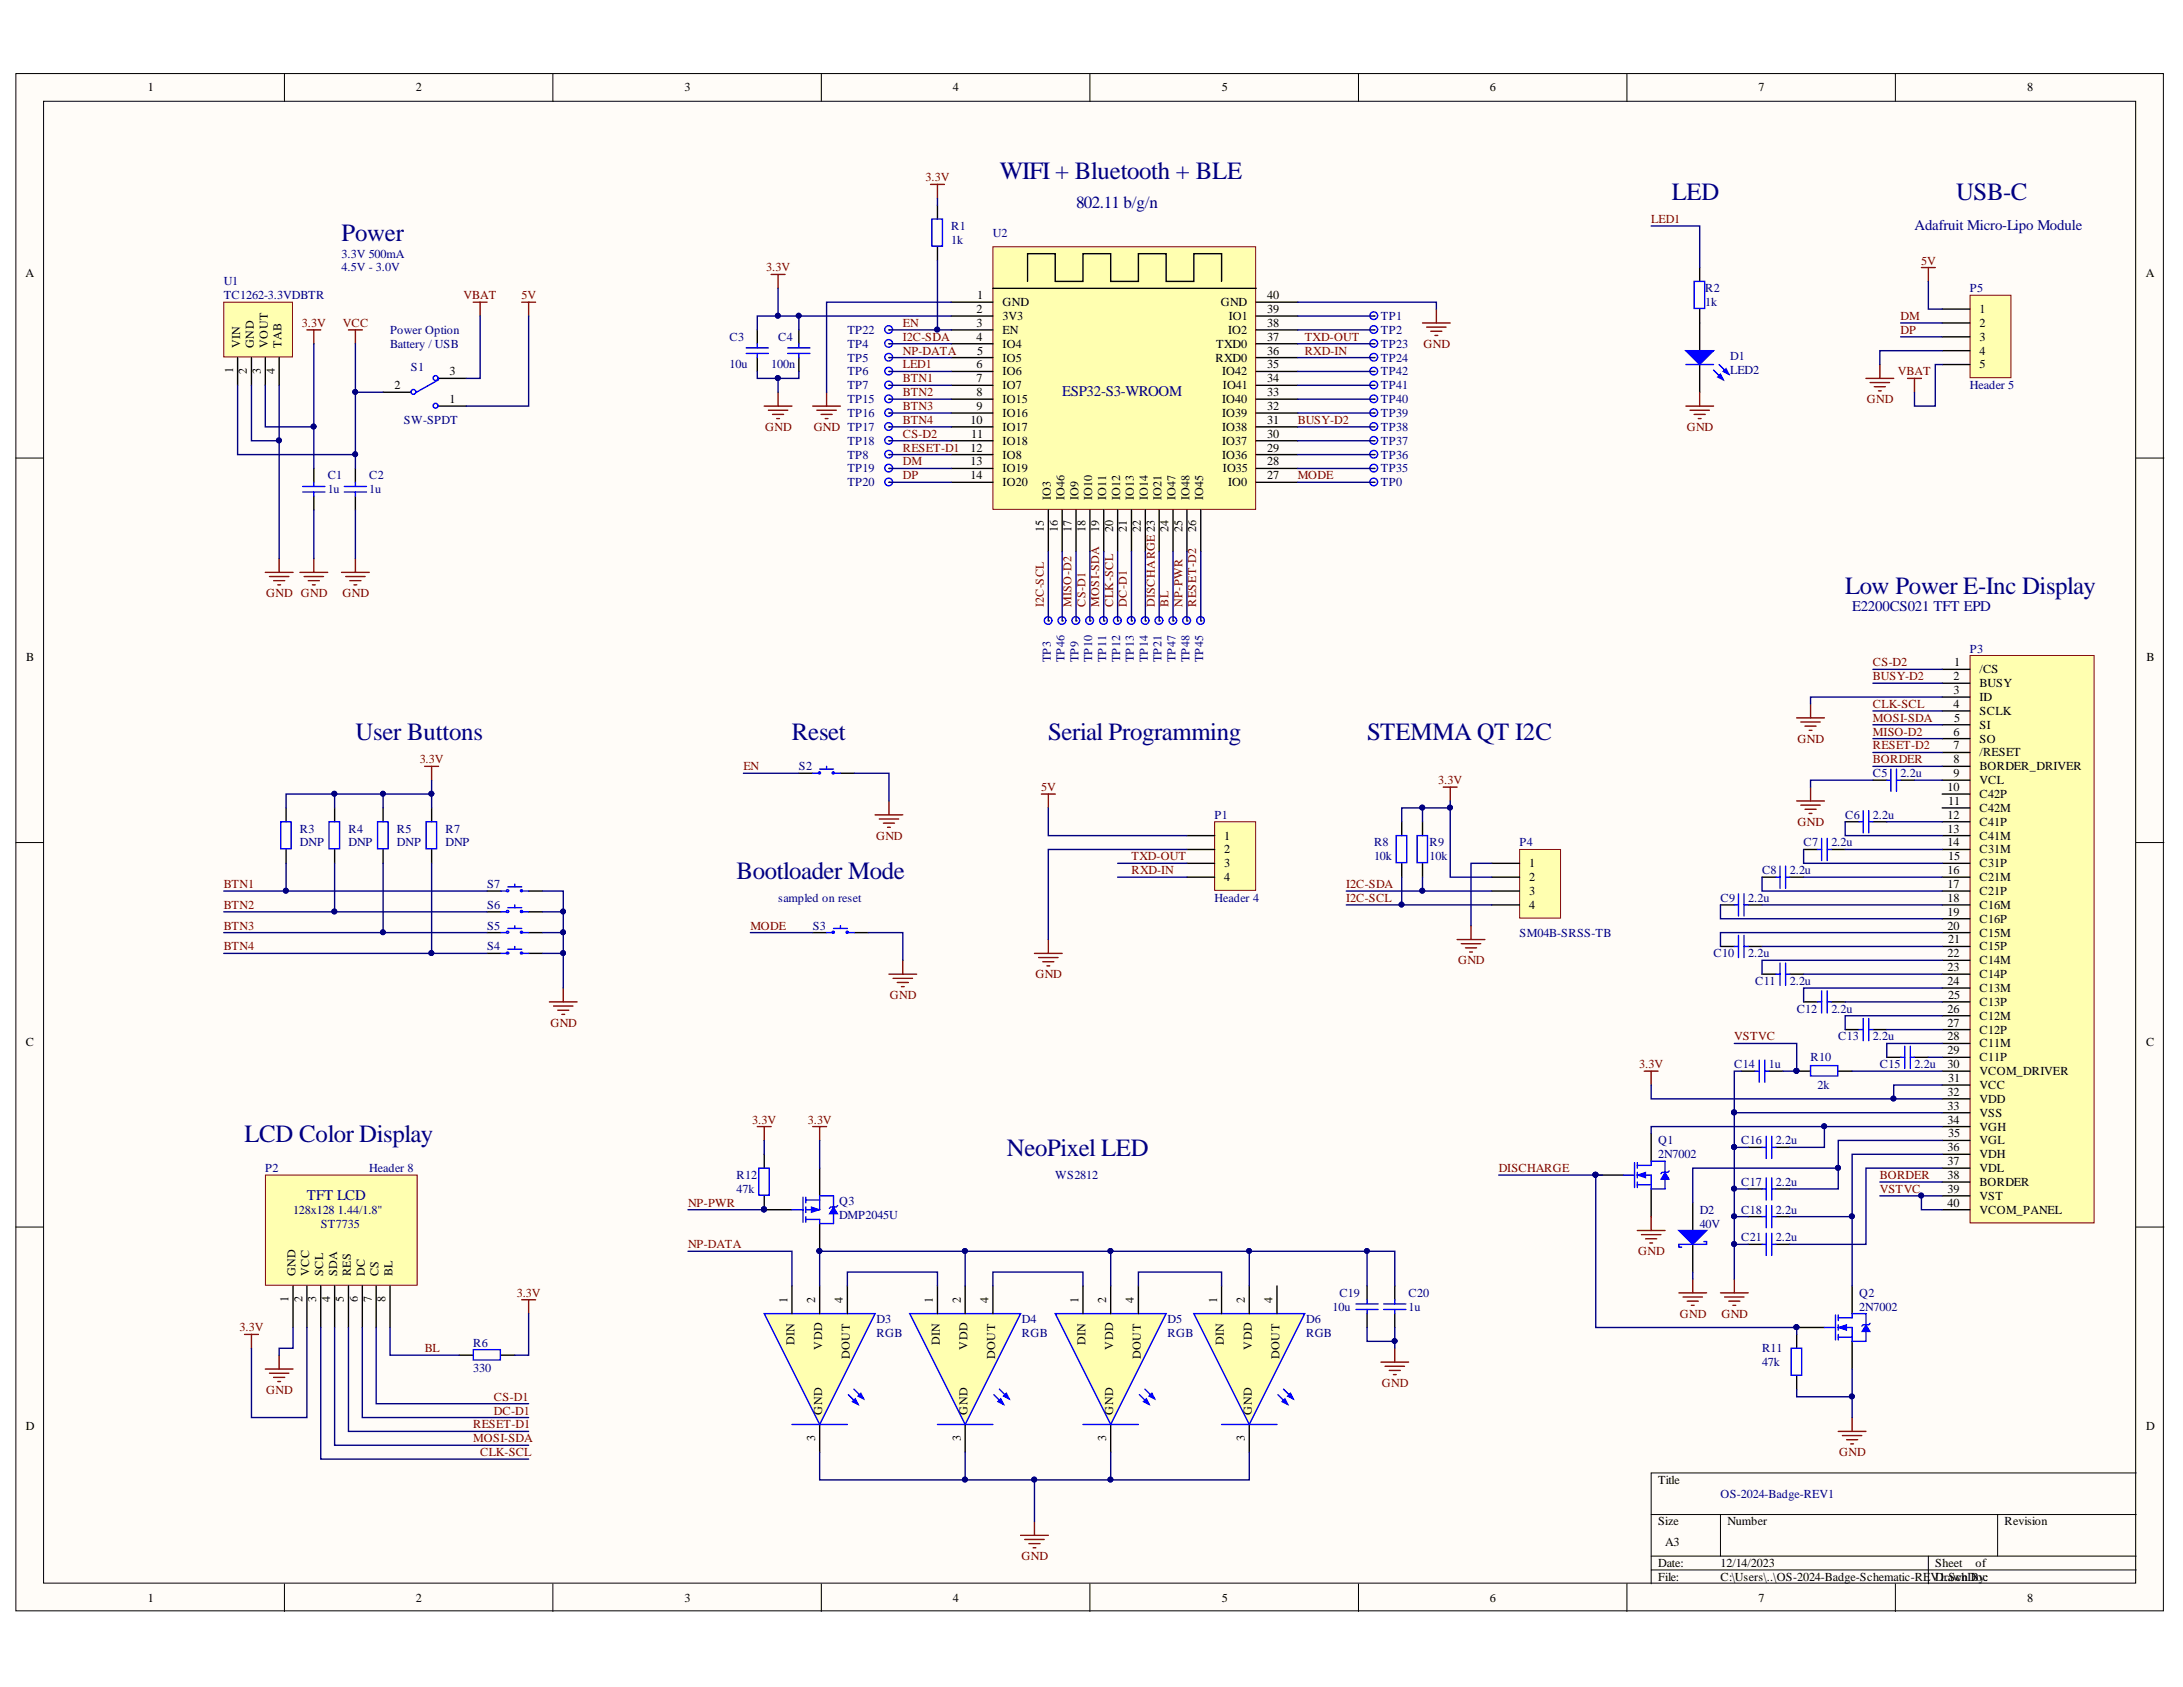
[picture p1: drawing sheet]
<svg xmlns="http://www.w3.org/2000/svg" width="279mm" height="216mm" viewBox="0 0 279 216" stroke-linecap="round" stroke-linejoin="round" font-family="sans-serif">
<defs><g id="words">
<g font-size="3.2" fill="#000080">
<text x="128" y="22.9">WIFI + Bluetooth + BLE</text>
<text x="214" y="25.5">LED</text>
<text x="250.4" y="25.5">USB-C</text>
<text x="43.7" y="30.9">Power</text>
<text x="236.2" y="76.1">Low Power E-Inc Display</text>
<text x="45.5" y="94.7">User Buttons</text>
<text x="101.4" y="94.7">Reset</text>
<text x="134.2" y="94.7">Serial Programming</text>
<text x="175" y="94.7">STEMMA QT I2C</text>
<text x="94.3" y="112.4">Bootloader Mode</text>
<text x="31.3" y="146.1">LCD Color Display</text>
<text x="128.9" y="147.9">NeoPixel LED</text>
</g>
<text font-size="2.2" fill="#000080" x="137.7" y="26.6">802.11 b/g/n</text>
<g font-size="1.9" fill="#000080">
<text x="245" y="29.4">Adafruit Micro-Lipo Module</text>
<text x="135.9" y="50.7">ESP32-S3-WROOM</text>
<text x="237.1" y="78.2">E2200CS021 TFT EPD</text>
<text x="39.3" y="153.5">TFT LCD</text>
</g>
<g font-size="1.6">
<text x="18.9" y="11.7">1</text>
<text x="53.2" y="11.7">2</text>
<text x="87.6" y="11.7">3</text>
<text x="122" y="11.7">4</text>
<text x="156.4" y="11.7">5</text>
<text x="190.7" y="11.7">6</text>
<text x="225.1" y="11.7">7</text>
<text x="259.4" y="11.7">8</text>
<text x="3.3" y="35.4">A</text>
<text x="274.6" y="35.4">A</text>
<text x="125" y="40.1">2</text>
<text x="125" y="41.8">3</text>
<text x="125.1" y="38.3">1</text>
<text x="128.3" y="39.2">GND</text>
<text x="128.3" y="41">3V3</text>
<text x="156.2" y="39.2">GND</text>
<text x="157.3" y="41">IO1</text>
<text x="162.2" y="41.8">38</text>
<text x="162.2" y="40.1">39</text>
<text x="162.2" y="38.3">40</text>
<text x="253.4" y="40.1">1</text>
<text x="253.4" y="41.8">2</text>
<text x="125" y="43.6">4</text>
<text x="125" y="47.2">6</text>
<text x="125.1" y="45.4">5</text>
<text x="128.3" y="42.7">EN</text>
<text x="128.3" y="44.5">IO4</text>
<text x="128.3" y="46.3">IO5</text>
<text x="155.6" y="46.3">RXD0</text>
<text x="155.7" y="44.5">TXD0</text>
<text x="157.2" y="42.7">IO2</text>
<text x="162.2" y="47.2">35</text>
<text x="162.2" y="45.4">36</text>
<text x="162.2" y="43.6">37</text>
<text x="253.4" y="43.6">3</text>
<text x="253.4" y="45.4">4</text>
<text x="253.4" y="47.2">5</text>
<text x="50.5" y="49.8">2</text>
<text x="57.5" y="48">3</text>
<text x="57.5" y="51.6">1</text>
<text x="125" y="48.9">7</text>
<text x="125" y="50.7">8</text>
<text x="125" y="52.5">9</text>
<text x="128.3" y="48">IO6</text>
<text x="128.3" y="49.8">IO7</text>
<text x="128.3" y="51.6">IO15</text>
<text x="128.3" y="53.4">IO16</text>
<text x="156.4" y="51.6">IO40</text>
<text x="156.4" y="48">IO42</text>
<text x="156.4" y="53.4">IO39</text>
<text x="156.5" y="49.8">IO41</text>
<text x="162.2" y="50.7">33</text>
<text x="162.2" y="48.9">34</text>
<text x="162.2" y="52.5">32</text>
<text x="124.2" y="54.2">10</text>
<text x="124.2" y="57.8">12</text>
<text x="124.2" y="59.6">13</text>
<text x="124.3" y="56">11</text>
<text x="128.3" y="55.1">IO17</text>
<text x="128.3" y="56.9">IO18</text>
<text x="128.3" y="58.7">IO8</text>
<text x="156.4" y="58.7">IO36</text>
<text x="156.4" y="56.9">IO37</text>
<text x="156.4" y="55.1">IO38</text>
<text x="162.2" y="59.6">28</text>
<text x="162.2" y="57.8">29</text>
<text x="162.2" y="56">30</text>
<text x="162.2" y="54.2">31</text>
<text x="124.2" y="61.3">14</text>
<text x="128.3" y="60.5">IO19</text>
<text x="128.3" y="62.2">IO20</text>
<text x="156.5" y="60.5">IO35</text>
<text x="157.2" y="62.2">IO0</text>
<text x="162.2" y="61.3">27</text>
<text x="3.3" y="84.6">B</text>
<text x="250" y="87.1">2</text>
<text x="250" y="88.8">3</text>
<text x="250.1" y="85.3">1</text>
<text x="253.4" y="86.2">/CS</text>
<text x="253.4" y="87.9">BUSY</text>
<text x="253.4" y="89.7">ID</text>
<text x="274.7" y="84.6">B</text>
<text x="250" y="90.6">4</text>
<text x="250" y="94.1">6</text>
<text x="250" y="95.9">7</text>
<text x="250.1" y="92.4">5</text>
<text x="253.4" y="91.5">SCLK</text>
<text x="253.4" y="93.3">SI</text>
<text x="253.4" y="95">SO</text>
<text x="249.3" y="101.2">10</text>
<text x="250" y="97.7">8</text>
<text x="250" y="99.5">9</text>
<text x="253.4" y="96.8">/RESET</text>
<text x="253.4" y="98.6">BORDER_DRIVER</text>
<text x="253.4" y="100.4">VCL</text>
<text x="156.7" y="107.4">1</text>
<text x="249.3" y="104.8">12</text>
<text x="249.3" y="106.6">13</text>
<text x="249.4" y="103">11</text>
<text x="253.4" y="102.1">C42P</text>
<text x="253.4" y="103.9">C42M</text>
<text x="253.4" y="105.7">C41P</text>
<text x="253.4" y="107.4">C41M</text>
<text x="156.7" y="109.2">2</text>
<text x="156.7" y="111">3</text>
<text x="156.7" y="112.8">4</text>
<text x="195.7" y="111">1</text>
<text x="195.7" y="112.8">2</text>
<text x="249.3" y="108.3">14</text>
<text x="249.3" y="111.9">16</text>
<text x="249.3" y="113.7">17</text>
<text x="249.4" y="110.1">15</text>
<text x="253.4" y="109.2">C31M</text>
<text x="253.4" y="111">C31P</text>
<text x="253.4" y="112.8">C21M</text>
<text x="195.7" y="114.5">3</text>
<text x="195.7" y="116.3">4</text>
<text x="249.3" y="115.4">18</text>
<text x="249.3" y="117.2">19</text>
<text x="249.3" y="119">20</text>
<text x="253.4" y="114.5">C21P</text>
<text x="253.4" y="116.3">C16M</text>
<text x="253.4" y="118.1">C16P</text>
<text x="253.4" y="119.9">C15M</text>
<text x="249.3" y="122.5">22</text>
<text x="249.3" y="124.3">23</text>
<text x="249.4" y="120.7">21</text>
<text x="253.4" y="121.6">C15P</text>
<text x="253.4" y="123.4">C14M</text>
<text x="253.4" y="125.2">C14P</text>
<text x="249.3" y="126.1">24</text>
<text x="249.3" y="129.6">26</text>
<text x="249.3" y="131.4">27</text>
<text x="249.4" y="127.8">25</text>
<text x="253.4" y="127">C13M</text>
<text x="253.4" y="128.7">C13P</text>
<text x="253.4" y="130.5">C12M</text>
<text x="3.3" y="133.8">C</text>
<text x="249.3" y="133.2">28</text>
<text x="249.3" y="134.9">29</text>
<text x="249.3" y="136.7">30</text>
<text x="253.4" y="132.3">C12P</text>
<text x="253.4" y="134">C11M</text>
<text x="253.4" y="135.8">C11P</text>
<text x="253.4" y="137.6">VCOM_DRIVER</text>
<text x="274.7" y="133.8">C</text>
<text x="249.3" y="140.2">32</text>
<text x="249.3" y="142">33</text>
<text x="249.3" y="143.8">34</text>
<text x="249.4" y="138.5">31</text>
<text x="253.4" y="139.4">VCC</text>
<text x="253.4" y="141.1">VDD</text>
<text x="253.4" y="142.9">VSS</text>
<text x="249.3" y="147.3">36</text>
<text x="249.3" y="149.1">37</text>
<text x="249.4" y="145.6">35</text>
<text x="253.4" y="144.7">VGH</text>
<text x="253.4" y="146.5">VGL</text>
<text x="253.4" y="148.2">VDH</text>
<text x="249.3" y="150.9">38</text>
<text x="249.3" y="152.7">39</text>
<text x="249.3" y="154.4">40</text>
<text x="253.4" y="150">VDL</text>
<text x="253.4" y="151.8">BORDER</text>
<text x="253.4" y="153.5">VST</text>
<text x="253.4" y="155.3">VCOM_PANEL</text>
<text x="3.3" y="183">D</text>
<text x="274.7" y="183">D</text>
<text x="212.2" y="189.9">Title</text>
<text x="212.2" y="195.2">Size</text>
<text x="213.1" y="197.9">A3</text>
<text x="221.1" y="195.2">Number</text>
<text x="256.6" y="195.2">Revision</text>
<text x="212.2" y="200.5">Date:</text>
<text x="212.2" y="202.3">File:</text>
<text x="220.2" y="200.5">12/14/2023</text>
<text x="220.2" y="202.3">C:\Users\..\OS-2024-Badge-Schematic-RE</text>
<text x="247.1" y="202.3">VD1rawhDoc</text>
<text x="247.7" y="200.5">Sheet</text>
<text x="248.9" y="202.3">.Scn By:</text>
<text x="252.9" y="200.5">of</text>
<text x="18.9" y="205">1</text>
<text x="53.2" y="205">2</text>
<text x="87.6" y="205">3</text>
<text x="122" y="205">4</text>
<text x="156.4" y="205">5</text>
<text x="190.7" y="205">6</text>
<text x="225.1" y="205">7</text>
<text x="259.4" y="205">8</text>
</g>
<g font-size="1.6" fill="#800000">
<text x="118.5" y="23.2">3.3V</text>
<text x="211.3" y="28.5">LED1</text>
<text x="98.1" y="34.7">3.3V</text>
<text x="245.9" y="33.9">5V</text>
<text x="38.6" y="41.8">3.3V</text>
<text x="43.9" y="41.8">VCC</text>
<text x="59.3" y="38.3">VBAT</text>
<text x="66.7" y="38.3">5V</text>
<text x="115.5" y="41.8">EN</text>
<text x="243.3" y="41">DM</text>
<text x="115.5" y="47.2">LED1</text>
<text x="115.5" y="45.4">NP-DATA</text>
<text x="115.5" y="43.6">I2C-SDA</text>
<text x="167" y="43.6">TXD-OUT</text>
<text x="167" y="45.4">RXD-IN</text>
<text x="182.2" y="44.5">GND</text>
<text x="243.3" y="42.7">DP</text>
<text x="115.5" y="48.9">BTN1</text>
<text x="115.5" y="50.7">BTN2</text>
<text x="115.5" y="52.5">BTN3</text>
<text x="238.9" y="51.6">GND</text>
<text x="242.9" y="48">VBAT</text>
<text x="97.9" y="55.1">GND</text>
<text x="104.1" y="55.1">GND TP17</text>
<text x="115.5" y="59.6">DM</text>
<text x="115.5" y="54.2">BTN4</text>
<text x="115.5" y="56">CS-D2</text>
<text x="115.5" y="57.8">RESET-D1</text>
<text x="166.1" y="54.2">BUSY-D2</text>
<text x="215.9" y="55.1">GND</text>
<text x="115.5" y="61.3">DP</text>
<text x="166.1" y="61.3">MODE</text>
<text x="34.1" y="76.4">GND GND</text>
<text x="43.8" y="76.4">GND</text>
<text x="239.7" y="85.3">CS-D2</text>
<text x="239.7" y="87.1">BUSY-D2</text>
<text x="230.1" y="95">GND</text>
<text x="239.7" y="90.6">CLK-SCL</text>
<text x="239.7" y="92.4">MOSI-SDA</text>
<text x="239.7" y="94.1">MISO-D2</text>
<text x="239.7" y="95.9">RESET-D2</text>
<text x="53.7" y="97.7">3.3V</text>
<text x="95.2" y="98.6">EN</text>
<text x="133.3" y="101.2">5V</text>
<text x="184.1" y="100.4">3.3V</text>
<text x="239.7" y="97.7">BORDER</text>
<text x="112.1" y="107.4">GND</text>
<text x="230.1" y="105.7">GND</text>
<text x="28.6" y="113.7">BTN1</text>
<text x="144.8" y="111.9">RXD-IN</text>
<text x="144.8" y="110.1">TXD-OUT</text>
<text x="172.3" y="113.7">I2C-SDA</text>
<text x="28.6" y="116.3">BTN2</text>
<text x="28.6" y="119">BTN3</text>
<text x="96" y="119">MODE</text>
<text x="172.3" y="115.4">I2C-SCL</text>
<text x="28.6" y="121.6">BTN4</text>
<text x="132.5" y="125.2">GND</text>
<text x="186.6" y="123.4">GND</text>
<text x="70.4" y="131.4">GND</text>
<text x="113.9" y="127.8">GND</text>
<text x="209.8" y="136.7">3.3V</text>
<text x="222" y="133.2">VSTVC</text>
<text x="96.3" y="143.8">3.3V</text>
<text x="103.4" y="143.8">3.3V</text>
<text x="88.1" y="154.4">NP-PWR</text>
<text x="191.8" y="150">DISCHARGE</text>
<text x="240.6" y="150.9">BORDER</text>
<text x="240.6" y="152.7">VSTVC</text>
<text x="88.1" y="159.8">NP-DATA</text>
<text x="209.7" y="160.6">GND</text>
<text x="66.1" y="166">3.3V</text>
<text x="30.7" y="170.4">3.3V</text>
<text x="54.4" y="173.1">BL</text>
<text x="215" y="168.6">GND</text>
<text x="220.3" y="168.6">GND</text>
<text x="34.1" y="178.4">GND</text>
<text x="63.2" y="179.3">CS-D1</text>
<text x="176.9" y="177.5">GND</text>
<text x="60.6" y="184.6">MOSI-SDA</text>
<text x="60.6" y="182.8">RESET-D1</text>
<text x="63.2" y="181">DC-D1</text>
<text x="61.5" y="186.4">CLK-SCL</text>
<text x="235.4" y="186.4">GND</text>
<text x="130.8" y="199.7">GND</text>
</g>
<g font-size="1.6" fill="#000080">
<text x="121.8" y="29.4">R1</text>
<text x="43.7" y="34.7">4.5V - 3.0V</text>
<text x="43.7" y="33">3.3V 500mA</text>
<text x="121.8" y="31.2">1k</text>
<text x="127.1" y="30.3">U2</text>
<text x="28.6" y="36.5">U1</text>
<text x="28.6" y="38.3">TC1262-3.3VDBTR</text>
<text x="176.7" y="41">TP1</text>
<text x="218.2" y="39.2">1k</text>
<text x="218.2" y="37.4">R2</text>
<text x="252.1" y="37.4">P5</text>
<text x="49.9" y="42.7">Power Option</text>
<text x="49.9" y="44.5">Battery / USB</text>
<text x="52.6" y="47.5">S1</text>
<text x="93.4" y="43.6">C3</text>
<text x="93.4" y="47.2">10u</text>
<text x="98.7" y="47.2">100n</text>
<text x="99.6" y="43.6">C4</text>
<text x="108.5" y="46.3">TP5</text>
<text x="108.5" y="44.5">TP4</text>
<text x="108.5" y="42.7">TP22</text>
<text x="176.7" y="42.7">TP2</text>
<text x="176.7" y="44.5">TP23</text>
<text x="176.7" y="46.3">TP24</text>
<text x="221.4" y="46.1">D1</text>
<text x="221.4" y="47.9">LED2</text>
<text x="108.5" y="48">TP6</text>
<text x="108.5" y="49.8">TP7</text>
<text x="108.5" y="51.6">TP15</text>
<text x="108.5" y="53.4">TP16</text>
<text x="176.7" y="48">TP42</text>
<text x="176.7" y="49.8">TP41</text>
<text x="176.7" y="53.4">TP39</text>
<text x="176.7" y="51.6">TP40</text>
<text x="252.1" y="49.8">Header 5</text>
<text x="51.7" y="54.2">SW-SPDT</text>
<text x="108.5" y="56.9">TP18</text>
<text x="108.5" y="58.7">TP8</text>
<text x="176.7" y="55.1">TP38</text>
<text x="176.7" y="56.9">TP37</text>
<text x="176.7" y="58.7">TP36</text>
<text x="41.9" y="61.3">C1</text>
<text x="41.9" y="63.1">1u</text>
<text x="47.3" y="61.3">C2</text>
<text x="47.3" y="63.1">1u</text>
<text x="108.5" y="60.5">TP19</text>
<text x="108.5" y="62.2">TP20</text>
<text x="176.7" y="60.5">TP35</text>
<text x="176.7" y="62.2">TP0</text>
<text x="252.1" y="83.5">P3</text>
<text x="102.2" y="98.6">S2</text>
<text x="239.7" y="99.5">C5</text>
<text x="243.3" y="99.5">2.2u</text>
<text x="38.4" y="106.6">R3</text>
<text x="44.6" y="106.6">R4</text>
<text x="50.8" y="106.6">R5</text>
<text x="57" y="106.6">R7</text>
<text x="155.5" y="104.8">P1</text>
<text x="236.2" y="104.8">C6</text>
<text x="239.7" y="104.8">2.2u</text>
<text x="38.4" y="108.3">DNP</text>
<text x="44.6" y="108.3">DNP</text>
<text x="50.8" y="108.3">DNP</text>
<text x="57" y="108.3">DNP</text>
<text x="62.3" y="113.7">S7</text>
<text x="175.9" y="110.1">10k</text>
<text x="175.9" y="108.3">R8</text>
<text x="183" y="110.1">10k</text>
<text x="183" y="108.3">R9</text>
<text x="194.5" y="108.3">P4</text>
<text x="225.5" y="111.9">C8</text>
<text x="229.1" y="111.9">2.2u</text>
<text x="230.8" y="108.3">C7</text>
<text x="234.4" y="108.3">2.2u</text>
<text x="62.3" y="116.3">S6</text>
<text x="62.3" y="119">S5</text>
<text x="99.6" y="115.4">sampled on reset</text>
<text x="104" y="119">S3</text>
<text x="155.5" y="115.4">Header 4</text>
<text x="194.5" y="119.9">SM04B-SRSS-TB</text>
<text x="220.2" y="115.4">C9</text>
<text x="223.7" y="115.4">2.2u</text>
<text x="62.3" y="121.6">S4</text>
<text x="219.3" y="122.5">C10</text>
<text x="223.7" y="122.5">2.2u</text>
<text x="224.6" y="126.1">C11</text>
<text x="229.1" y="126.1">2.2u</text>
<text x="230" y="129.6">C12</text>
<text x="234.4" y="129.6">2.2u</text>
<text x="222" y="136.7">C14</text>
<text x="226.4" y="136.7">1u</text>
<text x="231.7" y="135.8">R10</text>
<text x="235.3" y="133.2">C13</text>
<text x="239.7" y="133.2">2.2u</text>
<text x="240.6" y="136.7">C15</text>
<text x="245" y="136.7">2.2u</text>
<text x="232.6" y="139.4">2k</text>
<text x="212.2" y="146.5">Q1</text>
<text x="212.2" y="148.2">2N7002</text>
<text x="222.9" y="146.5">C16</text>
<text x="227.3" y="146.5">2.2u</text>
<text x="34" y="150">P2</text>
<text x="37.5" y="155.3">128x128</text>
<text x="43.3" y="155.3">1.44/1.8&quot;</text>
<text x="47.3" y="150">Header 8</text>
<text x="94.3" y="152.7">47k</text>
<text x="94.3" y="150.9">R12</text>
<text x="107.4" y="154.3">Q3</text>
<text x="135.1" y="150.9">WS2812</text>
<text x="217.5" y="155.3">D2</text>
<text x="222.9" y="151.8">C17</text>
<text x="222.9" y="155.3">C18</text>
<text x="227.3" y="151.8">2.2u</text>
<text x="227.3" y="155.3">2.2u</text>
<text x="41.1" y="157.1">ST7735</text>
<text x="107.4" y="156">DMP2045U</text>
<text x="217.5" y="157.1">40V</text>
<text x="222.9" y="158.9">C21</text>
<text x="227.3" y="158.9">2.2u</text>
<text x="170.5" y="167.7">10u</text>
<text x="171.4" y="166">C19</text>
<text x="180.3" y="166">C20</text>
<text x="180.3" y="167.7">1u</text>
<text x="237.9" y="166">Q2</text>
<text x="237.9" y="167.7">2N7002</text>
<text x="60.6" y="172.3">R6</text>
<text x="112.2" y="169.3">D3</text>
<text x="112.2" y="171.1">RGB</text>
<text x="130.8" y="169.3">D4</text>
<text x="130.8" y="171.1">RGB</text>
<text x="149.4" y="169.3">D5</text>
<text x="149.4" y="171.1">RGB</text>
<text x="167.2" y="169.3">D6</text>
<text x="167.2" y="171.1">RGB</text>
<text x="225.5" y="173.1">R11</text>
<text x="60.6" y="175.5">330</text>
<text x="225.5" y="174.8">47k</text>
<text x="220.2" y="191.7">OS-2024-Badge-REV1</text>
</g>
<g font-size="1.5">
<text x="29.8" y="47.8" transform="rotate(-90 29.8 47.8)">1</text>
<text x="30.7" y="44.5" transform="rotate(-90 30.7 44.5)">VIN</text>
<text x="31.6" y="47.9" transform="rotate(-90 31.6 47.9)">2</text>
<text x="32.5" y="44.5" transform="rotate(-90 32.5 44.5)">GND</text>
<text x="33.4" y="47.9" transform="rotate(-90 33.4 47.9)">3</text>
<text x="34.3" y="44.5" transform="rotate(-90 34.3 44.5)">VOUT</text>
<text x="35.2" y="47.9" transform="rotate(-90 35.2 47.9)">4</text>
<text x="36" y="44.5" transform="rotate(-90 36 44.5)">TAB</text>
<text x="134.5" y="64" transform="rotate(-90 134.5 64)">IO3</text>
<text x="136.3" y="64" transform="rotate(-90 136.3 64)">IO46</text>
<text x="138" y="64" transform="rotate(-90 138 64)">IO9</text>
<text x="139.8" y="64" transform="rotate(-90 139.8 64)">IO10</text>
<text x="141.6" y="64" transform="rotate(-90 141.6 64)">IO11</text>
<text x="143.4" y="64" transform="rotate(-90 143.4 64)">IO12</text>
<text x="145.1" y="64" transform="rotate(-90 145.1 64)">IO13</text>
<text x="146.9" y="64" transform="rotate(-90 146.9 64)">IO14</text>
<text x="148.7" y="64" transform="rotate(-90 148.7 64)">IO21</text>
<text x="150.4" y="64" transform="rotate(-90 150.4 64)">IO47</text>
<text x="152.2" y="64" transform="rotate(-90 152.2 64)">IO48</text>
<text x="154" y="64" transform="rotate(-90 154 64)">IO45</text>
<text x="133.6" y="68" transform="rotate(-90 133.6 68)">15</text>
<text x="135.4" y="68.1" transform="rotate(-90 135.4 68.1)">16</text>
<text x="137.1" y="68.1" transform="rotate(-90 137.1 68.1)">17</text>
<text x="138.9" y="68.1" transform="rotate(-90 138.9 68.1)">18</text>
<text x="140.7" y="68.1" transform="rotate(-90 140.7 68.1)">19</text>
<text x="142.5" y="68.1" transform="rotate(-90 142.5 68.1)">20</text>
<text x="144.2" y="68" transform="rotate(-90 144.2 68)">21</text>
<text x="146" y="68.1" transform="rotate(-90 146 68.1)">22</text>
<text x="149.6" y="68.1" transform="rotate(-90 149.6 68.1)">24</text>
<text x="151.3" y="68" transform="rotate(-90 151.3 68)">25</text>
<text x="153.1" y="68.1" transform="rotate(-90 153.1 68.1)">26</text>
<text x="36.9" y="166.6" transform="rotate(-90 36.9 166.6)">1</text>
<text x="37.8" y="163.3" transform="rotate(-90 37.8 163.3)">GND</text>
<text x="38.7" y="166.7" transform="rotate(-90 38.7 166.7)">2</text>
<text x="39.6" y="163.3" transform="rotate(-90 39.6 163.3)">VCC</text>
<text x="40.5" y="166.7" transform="rotate(-90 40.5 166.7)">3</text>
<text x="41.4" y="163.3" transform="rotate(-90 41.4 163.3)">SCL</text>
<text x="42.2" y="166.7" transform="rotate(-90 42.2 166.7)">4</text>
<text x="43.1" y="163.3" transform="rotate(-90 43.1 163.3)">SDA</text>
<text x="44" y="166.6" transform="rotate(-90 44 166.6)">5</text>
<text x="44.9" y="163.3" transform="rotate(-90 44.9 163.3)">RES</text>
<text x="45.8" y="166.7" transform="rotate(-90 45.8 166.7)">6</text>
<text x="46.7" y="163.3" transform="rotate(-90 46.7 163.3)">DC</text>
<text x="47.6" y="166.7" transform="rotate(-90 47.6 166.7)">7</text>
<text x="48.5" y="163.3" transform="rotate(-90 48.5 163.3)">CS</text>
<text x="49.3" y="166.7" transform="rotate(-90 49.3 166.7)">8</text>
<text x="50.2" y="163.3" transform="rotate(-90 50.2 163.3)">BL</text>
<text x="100.8" y="166.7" transform="rotate(-90 100.8 166.7)">1</text>
<text x="104.3" y="166.7" transform="rotate(-90 104.3 166.7)">2</text>
<text x="107.9" y="166.7" transform="rotate(-90 107.9 166.7)">4</text>
<text x="119.4" y="166.7" transform="rotate(-90 119.4 166.7)">1</text>
<text x="123" y="166.7" transform="rotate(-90 123 166.7)">2</text>
<text x="126.5" y="166.7" transform="rotate(-90 126.5 166.7)">4</text>
<text x="138" y="166.7" transform="rotate(-90 138 166.7)">1</text>
<text x="141.6" y="166.7" transform="rotate(-90 141.6 166.7)">2</text>
<text x="145.1" y="166.7" transform="rotate(-90 145.1 166.7)">4</text>
<text x="155.8" y="166.7" transform="rotate(-90 155.8 166.7)">1</text>
<text x="159.3" y="166.7" transform="rotate(-90 159.3 166.7)">2</text>
<text x="162.9" y="166.7" transform="rotate(-90 162.9 166.7)">4</text>
<text x="101.7" y="172.1" transform="rotate(-90 101.7 172.1)">DIN</text>
<text x="105.2" y="172.7" transform="rotate(-90 105.2 172.7)">VDD</text>
<text x="108.8" y="173.9" transform="rotate(-90 108.8 173.9)">DOUT</text>
<text x="120.3" y="172.1" transform="rotate(-90 120.3 172.1)">DIN</text>
<text x="123.8" y="172.7" transform="rotate(-90 123.8 172.7)">VDD</text>
<text x="127.4" y="173.9" transform="rotate(-90 127.4 173.9)">DOUT</text>
<text x="138.9" y="172.1" transform="rotate(-90 138.9 172.1)">DIN</text>
<text x="142.5" y="172.7" transform="rotate(-90 142.5 172.7)">VDD</text>
<text x="146" y="173.9" transform="rotate(-90 146 173.9)">DOUT</text>
<text x="156.7" y="172.1" transform="rotate(-90 156.7 172.1)">DIN</text>
<text x="160.2" y="172.7" transform="rotate(-90 160.2 172.7)">VDD</text>
<text x="163.8" y="173.9" transform="rotate(-90 163.8 173.9)">DOUT</text>
<text x="104.3" y="184.4" transform="rotate(-90 104.3 184.4)">3</text>
<text x="105.2" y="181.1" transform="rotate(-90 105.2 181.1)">GND</text>
<text x="123" y="184.4" transform="rotate(-90 123 184.4)">3</text>
<text x="123.8" y="181.1" transform="rotate(-90 123.8 181.1)">GND</text>
<text x="141.6" y="184.4" transform="rotate(-90 141.6 184.4)">3</text>
<text x="142.5" y="181.1" transform="rotate(-90 142.5 181.1)">GND</text>
<text x="159.3" y="184.4" transform="rotate(-90 159.3 184.4)">3</text>
<text x="160.2" y="181.1" transform="rotate(-90 160.2 181.1)">GND</text>
</g>
<g font-size="1.5" fill="#800000">
<text x="133.6" y="77.7" transform="rotate(-90 133.6 77.7)">I2C-SCL</text>
<text x="137.1" y="77.7" transform="rotate(-90 137.1 77.7)">MISO-D2</text>
<text x="138.9" y="77.7" transform="rotate(-90 138.9 77.7)">CS-D1</text>
<text x="140.7" y="77.7" transform="rotate(-90 140.7 77.7)">MOSI-SDA</text>
<text x="142.5" y="77.7" transform="rotate(-90 142.5 77.7)">CLK-SCL</text>
<text x="144.2" y="77.7" transform="rotate(-90 144.2 77.7)">DC-D1</text>
<text x="147.8" y="77.7" transform="rotate(-90 147.8 77.7)">DISCHARGE23</text>
<text x="149.6" y="77.7" transform="rotate(-90 149.6 77.7)">BL</text>
<text x="151.3" y="77.7" transform="rotate(-90 151.3 77.7)">NP-PWR</text>
<text x="153.1" y="77.7" transform="rotate(-90 153.1 77.7)">RESET-D2</text>
</g>
<g font-size="1.5" fill="#000080">
<text x="134.5" y="84.8" transform="rotate(-90 134.5 84.8)">TP3</text>
<text x="136.3" y="84.8" transform="rotate(-90 136.3 84.8)">TP46</text>
<text x="138" y="84.8" transform="rotate(-90 138 84.8)">TP9</text>
<text x="139.8" y="84.8" transform="rotate(-90 139.8 84.8)">TP10</text>
<text x="141.6" y="84.8" transform="rotate(-90 141.6 84.8)">TP11</text>
<text x="143.4" y="84.8" transform="rotate(-90 143.4 84.8)">TP12</text>
<text x="145.1" y="84.8" transform="rotate(-90 145.1 84.8)">TP13</text>
<text x="146.9" y="84.8" transform="rotate(-90 146.9 84.8)">TP14</text>
<text x="148.7" y="84.8" transform="rotate(-90 148.7 84.8)">TP21</text>
<text x="150.4" y="84.8" transform="rotate(-90 150.4 84.8)">TP47</text>
<text x="152.2" y="84.8" transform="rotate(-90 152.2 84.8)">TP48</text>
<text x="154" y="84.8" transform="rotate(-90 154 84.8)">TP45</text>
</g>
</g></defs>
<g fill="#fffcf8" stroke="#000" stroke-width=".13">
<path d="M2 9.4h274.9v196.8h-274.9z"/>
<path d="M5.6 13h267.7v189.6h-267.7z"/>
</g>
<g fill="none" stroke="#000" stroke-width=".13">
<path d="M36.4 9.4v3.6M70.8 9.4v3.6M105.1 9.4v3.6M139.5 9.4v3.6M173.9 9.4v3.6M208.2 9.4v3.6M242.6 9.4v3.6M2 58.6h3.6M273.4 58.6h3.6M2 107.8h3.6M273.4 107.8h3.6M2 157h3.6"/>
<path d="M273.4 157h3.6M211.3 193.8h62.1M211.3 199.1h62.1M220.2 193.8v5.3M246.8 199.1v3.6M255.7 193.8v5.3M273.4 188.5h-62.1v14.2M36.4 202.7v3.5M70.8 202.7v3.5M105.1 202.7v3.5M139.5 202.7v3.5M173.9 202.7v3.5"/>
<path d="M208.2 202.7v3.5M211.3 200.9h62.1M242.6 202.7v3.5"/>
</g>
<path d="M120 26.3v1.7M120 31.6v1.8M40.2 60v1.7M45.5 60v1.7M102.2 42.2v1.8M102.2 45.8v1.7M40.2 63.5v1.8M45.5 63.5v1.8M62.3 114h1.8M67.7 114h1.7" fill="none" stroke="#000" stroke-width=".18"/>
<g fill="none" stroke="#00f" stroke-width=".18">
<path d="M119.3 28h1.3v3.5h-1.3zM100.8 45.2h2.9M100.8 44.5h2.9M102.2 44v.5M102.2 45.2v.6M38.7 63h2.9M38.7 62.3h2.9M40.2 61.7v.6M40.2 63v.5M44.1 63h2.8M44.1 62.3h2.8M45.5 61.7v.6"/>
<path d="M45.5 63v.5M64.1 114h.7M65 113.5h1.8M65.9 113.1v.4M66.9 114h.8"/>
<circle cx="65" cy="114" r=".14"/>
<circle cx="66.7" cy="114" r=".13"/>
</g>
<g fill="none" stroke="#800000" stroke-width=".18">
<path d="M98.7 35.1h1.8M99.6 35.1v1.8M119.1 23.6h1.8M120 23.6v1.8M39.3 42.2h1.8M40.2 42.2v1.8M44.6 42.2h1.8M45.5 42.2v1.8M97.8 52h3.6M98.3 52.5h2.5M98.9 53h1.4M99.4 53.6h.4"/>
<path d="M99.6 50.2v1.8M104 52h3.6M104.6 52.5h2.4M105.1 53h1.4M105.6 53.6h.4M105.8 50.2v1.8M34 73.3h3.5M34.5 73.8h2.5M35 74.3h1.4M35.6 74.8h.3M35.7 71.5v1.8M38.4 73.3h3.5"/>
<path d="M38.9 73.8h2.5M39.5 74.3h1.4M40 74.8h.3M40.2 71.5v1.8M43.7 73.3h3.6M44.2 73.8h2.5M44.8 74.3h1.4M45.3 74.8h.4M45.5 71.5v1.8M31.3 170.8h1.8M32.2 170.8v1.8M34 175.2h3.5"/>
<path d="M34.5 175.7h2.5M35 176.3h1.4M35.6 176.8h.3M35.7 173.4v1.8M66.8 166.3h1.7M67.7 166.3v1.8"/>
</g>
<path d="M34 150.4h19.4v14.1h-19.4z" fill="#ffffb0" stroke="#800000" stroke-width=".13"/>
<path d="M113.8 45.8h.1M113.8 44h.1M37.5 164.6v5.3M39.3 164.6v5.3M41.1 164.6v5.3M42.8 164.6v5.3M44.6 164.6v5.3M46.4 164.6v5.3M48.1 164.6v5.3M49.9 164.6v5.3" fill="none" stroke="#000" stroke-width=".18"/>
<path d="M183.8 39.6v1.7M182.1 41.3h3.5M182.6 41.9h2.5M183.1 42.4h1.4M183.7 42.9h.3" fill="none" stroke="#800000" stroke-width=".18"/>
<g fill="none" stroke="#00f" stroke-width=".18">
<circle cx="113.7" cy="45.7" r=".49"/>
<circle cx="113.7" cy="43.9" r=".49"/>
</g>
<path d="M28.6 38.7h8.8v7h-8.8z" fill="#ffffb0" stroke="#800000" stroke-width=".13"/>
<path d="M217.5 34.2v1.8M217.5 39.6v5.3M30.4 45.8v3.5M32.2 45.8v3.5M34 45.8v3.5M35.7 45.8v3.5M96.9 42.2v1.8M96.9 45.8v1.7M113.8 42.2h.1M175.9 40.4h.1M217.5 46.7v3.5" fill="none" stroke="#000" stroke-width=".18"/>
<g fill="none" stroke="#00f" stroke-width=".18">
<path d="M216.8 36h1.4v3.5h-1.4zM95.5 45.2h2.8M95.5 44.5h2.8M96.9 44v.5M96.9 45.2v.6"/>
<circle cx="113.7" cy="42.2" r=".49"/>
<circle cx="175.8" cy="40.4" r=".49"/>
</g>
<g fill="none" stroke="#800000" stroke-width=".18">
<path d="M66.8 38.7h1.7M67.7 38.7v1.7M112 104.3h3.5M112.5 104.8h2.5M113.1 105.3h1.4M113.6 105.9h.4M113.8 102.5v1.8M133.3 101.6h1.8M134.2 101.6v1.8M70.3 128.2h3.6M70.9 128.8h2.4M71.4 129.3h1.4"/>
<path d="M71.9 129.8h.4M72.1 126.4v1.8M132.4 122h3.5M132.9 122.5h2.5M133.5 123.1h1.4M134 123.6h.4M134.2 120.2v1.8"/>
</g>
<path d="M215.8 44.9h3.5l-1.8 1.8z" fill="#00f"/>
<path d="M215.8 44.9h3.5l-1.8 1.8zM219.3 47.4l1.3 1.2M220 46.7l1.3 1.2" fill="none" stroke="#00f" stroke-width=".18"/>
<path d="M219.8 48.2l.4-.3 .4 .7z" fill="#00f"/>
<path d="M219.8 48.2l.4-.3 .4 .7z" fill="none" stroke="#00f" stroke-width=".18"/>
<path d="M220.6 47.5l.3-.3 .4 .7z" fill="#00f"/>
<path d="M215.8 46.7h3.5M220.6 47.5l.3-.3 .4 .7z" fill="none" stroke="#00f" stroke-width=".18"/>
<path d="M215.8 52h3.5M216.3 52.5h2.5M216.8 53h1.4M217.4 53.6h.3M217.5 50.2v1.8" fill="none" stroke="#800000" stroke-width=".18"/>
<path d="M252.1 37.8h5.3v10.5h-5.3z" fill="#ffffb0" stroke="#800000" stroke-width=".13"/>
<g fill="none" stroke="#000" stroke-width=".18">
<path d="M248.6 39.6h3.5M49 50.2h3.6M56.1 48.4h3.6M56.1 52h3.6M113.8 47.5h.1M113.8 49.3h.1M113.8 51.1h.1M113.8 52.9h.1M113.8 54.6h.1M113.8 56.4h.1M113.8 58.2h.1M113.8 60h.1"/>
<path d="M175.9 47.5h.1M175.9 49.3h.1M175.9 52.9h.1M175.9 51.1h.1M175.9 54.6h.1M175.9 56.4h.1M175.9 58.2h.1M175.9 60h.1M175.9 42.2h.1M175.9 44h.1M175.9 45.8h.1M248.6 41.3h3.5"/>
<path d="M248.6 43.1h3.5M248.6 44.9h3.5M248.6 46.7h3.5M113.8 61.7h.1M134.2 79.5h.1M135.9 79.5h.1M137.7 79.5h.1M139.5 79.5h.1M141.3 79.5h.1M143 79.5h.1M144.8 79.5h.1M146.6 79.5h.1"/>
<path d="M148.4 79.5h.1M150.1 79.5h.1M151.9 79.5h.1M153.7 79.5h.1M175.9 61.7h.1M102.2 99h1.8M107.6 99h1.7M36.6 103.4v1.8M36.6 108.7v1.8M42.8 103.4v1.8M42.8 108.7v1.8M49 103.4v1.8"/>
<path d="M49 108.7v1.8M55.2 103.4v1.8M55.2 108.7v1.8M62.3 116.7h1.8M62.3 119.4h1.8M67.7 116.7h1.7M67.7 119.4h1.7M104 119.4h1.8M109.3 119.4h1.8M62.3 122h1.8M67.7 122h1.7M58.8 173.4h1.8"/>
<path d="M64.1 173.4h1.8"/>
</g>
<g fill="none" stroke="#800000" stroke-width=".18">
<path d="M60.6 38.7h1.7M61.5 38.7v1.7M245.9 34.2h1.8M246.8 34.2v1.8M238.8 48.4h3.6M239.4 49h2.4M239.9 49.5h1.4M240.4 50h.4M240.6 46.7v1.7M244.1 48.4h1.8M245 48.4v1.8M54.4 98.1h1.7"/>
<path d="M55.2 98.1v1.7M113.8 124.7h3.5M114.3 125.2h2.5M114.8 125.7h1.5M115.4 126.3h.3M115.5 122.9v1.8M130.6 196.5h3.6M131.2 197h2.4M131.7 197.6h1.4M132.2 198.1h.4M132.4 194.7v1.8"/>
</g>
<g fill="none" stroke="#00f" stroke-width=".18">
<path d="M56.1 48.6l-2.8 1.6M104 99h.7M104.9 98.4h1.8M105.8 98.1v.3M106.9 99h.7M35.9 105.2h1.4v3.4h-1.4zM42.1 105.2h1.4v3.4h-1.4zM48.3 105.2h1.4v3.4h-1.4zM54.5 105.2h1.4v3.4h-1.4zM64.1 116.7h.7M64.1 119.4h.7M65 116.2h1.8"/>
<path d="M65 118.8h1.8M65.9 115.8v.4M65.9 118.5v.3M66.9 116.7h.8M66.9 119.4h.8M105.8 119.4h.7M106.7 118.8h1.8M107.6 118.5v.3M108.6 119.4h.7M64.1 122h.7M65 121.5h1.8M65.9 121.1v.4"/>
<path d="M66.9 122h.8M60.6 172.7h3.4v1.4h-3.4z"/>
<circle cx="52.9" cy="50.2" r=".31"/>
<circle cx="55.7" cy="48.4" r=".31"/>
<circle cx="55.7" cy="51.9" r=".31"/>
<circle cx="113.7" cy="54.6" r=".49"/>
<circle cx="113.7" cy="51" r=".49"/>
<circle cx="113.7" cy="49.3" r=".49"/>
<circle cx="113.7" cy="58.1" r=".49"/>
<circle cx="113.7" cy="47.5" r=".49"/>
<circle cx="113.7" cy="52.8" r=".49"/>
<circle cx="113.7" cy="56.4" r=".49"/>
<circle cx="113.7" cy="59.9" r=".49"/>
<circle cx="175.8" cy="54.6" r=".49"/>
<circle cx="175.8" cy="45.7" r=".49"/>
<circle cx="175.8" cy="42.2" r=".49"/>
<circle cx="175.8" cy="51" r=".49"/>
<circle cx="175.8" cy="49.3" r=".49"/>
<circle cx="175.8" cy="58.1" r=".49"/>
<circle cx="175.8" cy="52.8" r=".49"/>
<circle cx="175.8" cy="47.5" r=".49"/>
<circle cx="175.8" cy="56.4" r=".49"/>
<circle cx="175.8" cy="43.9" r=".49"/>
<circle cx="175.8" cy="59.9" r=".49"/>
<circle cx="113.7" cy="61.7" r=".49"/>
<circle cx="134.1" cy="79.4" r=".49"/>
<circle cx="135.9" cy="79.4" r=".49"/>
<circle cx="137.7" cy="79.4" r=".49"/>
<circle cx="139.5" cy="79.4" r=".49"/>
<circle cx="141.2" cy="79.4" r=".49"/>
<circle cx="143" cy="79.4" r=".49"/>
<circle cx="144.8" cy="79.4" r=".49"/>
<circle cx="146.6" cy="79.4" r=".49"/>
<circle cx="148.3" cy="79.4" r=".49"/>
<circle cx="150.1" cy="79.4" r=".49"/>
<circle cx="151.9" cy="79.4" r=".49"/>
<circle cx="153.7" cy="79.4" r=".49"/>
<circle cx="175.8" cy="61.7" r=".49"/>
<circle cx="104.9" cy="98.9" r=".13"/>
<circle cx="106.6" cy="98.9" r=".14"/>
<circle cx="65" cy="119.3" r=".14"/>
<circle cx="65" cy="116.6" r=".14"/>
<circle cx="66.7" cy="119.3" r=".13"/>
<circle cx="66.7" cy="116.6" r=".13"/>
<circle cx="106.6" cy="119.3" r=".14"/>
<circle cx="108.4" cy="119.3" r=".13"/>
<circle cx="65" cy="122" r=".14"/>
<circle cx="66.7" cy="122" r=".13"/>
</g>
<path d="M152.8 168.1h14.2l-7.1 14.2z" fill="#ffffb0"/>
<path d="M152.8 168.1h14.2l-7.1 14.2zM163.6 178.5l1.2 1.2M164.3 177.8l1.2 1.2" fill="none" stroke="#00f" stroke-width=".18"/>
<path d="M156.3 164.6v3.5M159.9 164.6v3.5M163.4 164.6v3.5M159.9 182.3v3.5" fill="none" stroke="#000" stroke-width=".18"/>
<path d="M164.1 179.4l.4-.4 .3 .7z" fill="#00f"/>
<path d="M164.1 179.4l.4-.4 .3 .7z" fill="none" stroke="#00f" stroke-width=".18"/>
<path d="M164.8 178.7l.4-.4 .3 .7z" fill="#00f"/>
<path d="M164.8 178.7l.4-.4 .3 .7zM156.3 182.3h7.1" fill="none" stroke="#00f" stroke-width=".18"/>
<path d="M97.8 168.1h14.2l-7.1 14.2z" fill="#ffffb0"/>
<path d="M97.8 168.1h14.2l-7.1 14.2zM108.6 178.5l1.2 1.2M109.3 177.8l1.2 1.2" fill="none" stroke="#00f" stroke-width=".18"/>
<path d="M101.4 164.6v3.5M104.9 164.6v3.5M108.5 164.6v3.5M104.9 182.3v3.5" fill="none" stroke="#000" stroke-width=".18"/>
<path d="M109.1 179.4l.4-.4 .3 .7z" fill="#00f"/>
<path d="M109.1 179.4l.4-.4 .3 .7z" fill="none" stroke="#00f" stroke-width=".18"/>
<path d="M109.8 178.7l.4-.4 .3 .7z" fill="#00f"/>
<path d="M109.8 178.7l.4-.4 .3 .7zM101.4 182.3h7.1" fill="none" stroke="#00f" stroke-width=".18"/>
<path d="M116.4 168.1h14.2l-7.1 14.2z" fill="#ffffb0"/>
<path d="M116.4 168.1h14.2l-7.1 14.2zM127.2 178.5l1.2 1.2M127.9 177.8l1.3 1.2" fill="none" stroke="#00f" stroke-width=".18"/>
<path d="M120 164.6v3.5M123.5 164.6v3.5M127.1 164.6v3.5M123.5 182.3v3.5" fill="none" stroke="#000" stroke-width=".18"/>
<path d="M127.7 179.4l.4-.4 .3 .7z" fill="#00f"/>
<path d="M127.7 179.4l.4-.4 .3 .7z" fill="none" stroke="#00f" stroke-width=".18"/>
<path d="M128.4 178.7l.4-.4 .4 .7z" fill="#00f"/>
<path d="M128.4 178.7l.4-.4 .4 .7zM120 182.3h7.1" fill="none" stroke="#00f" stroke-width=".18"/>
<path d="M135.1 168.1h14.2l-7.1 14.2z" fill="#ffffb0"/>
<path d="M135.1 168.1h14.2l-7.1 14.2zM145.8 178.5l1.3 1.2M146.5 177.8l1.3 1.2" fill="none" stroke="#00f" stroke-width=".18"/>
<path d="M138.6 164.6v3.5M142.2 164.6v3.5M145.7 164.6v3.5M142.2 182.3v3.5" fill="none" stroke="#000" stroke-width=".18"/>
<path d="M146.4 179.4l.3-.4 .4 .7z" fill="#00f"/>
<path d="M146.4 179.4l.3-.4 .4 .7z" fill="none" stroke="#00f" stroke-width=".18"/>
<path d="M147.1 178.7l.3-.4 .4 .7z" fill="#00f"/>
<g fill="none" stroke="#00f" stroke-width=".18">
<path d="M241.5 99.8h.5M242 98.4v2.9M242.7 98.4v2.9M242.7 99.8h.6M222 115.8h.5M222.5 114.4v2.8M222.5 119.7v2.8M223.2 114.4v2.8M223.2 119.7v2.8M223.2 115.8h.5M227.3 112.3h.5M227.8 110.8v2.9"/>
<path d="M228.5 110.8v2.9M228.5 112.3h.6M232.6 108.7h.5M233.1 107.3v2.8M233.9 107.3v2.8M233.9 108.7h.5M237.9 105.2h.6M238.5 103.7v2.9M239.2 103.7v2.9M239.2 105.2h.5M222 121.1h.5M223.2 121.1h.5"/>
<path d="M224.6 137.1h.6M225.2 135.7v2.8M225.9 135.7v2.8M225.9 137.1h.5M227.3 124.7h.5M227.8 123.3v2.8M228.5 123.3v2.8M228.5 124.7h.6M231.7 136.4h3.5v1.3h-3.5zM232.6 128.2h.5M233.1 126.8v2.8M233.9 126.8v2.8"/>
<path d="M233.9 128.2h.5M237.9 131.8h.6M238.5 130.3v2.9M239.2 130.3v2.9M239.2 131.8h.5M243.3 135.3h.5M243.8 133.9v2.8M244.5 133.9v2.8M244.5 135.3h.5M207.8 150.4h1.4M209.2 148.8v3.2M209.6 149.1h1.7"/>
<path d="M209.6 150.4h1.7v1.8M209.6 151.6h1.7M209.6 148.8v.7M209.6 150v.7M209.6 151.3v.7M225.5 146.8h.6M225.5 152.2h.6M225.5 155.7h.6M225.5 159.3h.6M226.1 145.4v2.9M226.1 150.7v2.9M226.1 154.3v2.8"/>
<path d="M226.1 157.8v2.9M226.8 145.4v2.9M226.8 150.7v2.9M226.8 154.3v2.8M226.8 157.8v2.9M226.8 146.8h.5M226.8 152.2h.5M226.8 155.7h.5M226.8 159.3h.5M147.1 178.7l.3-.4 .4 .7zM173.6 167.6h2.8M173.6 166.9h2.8"/>
<path d="M175 166.3v.6M175 167.6v.5M177.1 167.6h2.8M177.1 166.9h2.8M178.5 166.3v.6M178.5 167.6v.5M138.6 182.3h7.1"/>
</g>
<g fill="none" stroke="#800000" stroke-width=".18">
<path d="M230 91.9h3.5M230.5 92.4h2.5M231 92.9h1.4M231.6 93.5h.3M231.7 90.1v1.8M230 102.5h3.5M230.5 103h2.5M231 103.6h1.4M231.6 104.1h.3M231.7 100.7v1.8M104 144.2h1.8M104.9 144.2v1.8"/>
<path d="M176.7 174.3h3.6M177.3 174.9h2.5M177.8 175.4h1.4M178.3 175.9h.4M178.5 172.6v1.7M220.2 165.5h3.5M220.7 166h2.5M221.3 166.5h1.4M221.8 167.1h.4M222 163.7v1.8"/>
</g>
<g fill="none" stroke="#000" stroke-width=".18">
<path d="M239.7 99.8h1.8M243.3 99.8h1.7M220.2 115.8h1.8M223.7 115.8h1.8M225.5 112.3h1.8M229.1 112.3h1.7M230.8 108.7h1.8M234.4 108.7h1.8M236.2 105.2h1.7M239.7 105.2h1.8M220.2 121.1h1.8M222.9 137.1h1.7"/>
<path d="M223.7 121.1h1.8M225.5 124.7h1.8M226.4 137.1h1.8M229.1 124.7h1.7M230 137.1h1.7M230.8 128.2h1.8M234.4 128.2h1.8M235.3 137.1h1.8M236.2 131.8h1.7M239.7 131.8h1.8M241.5 135.3h1.8M245 135.3h1.8"/>
<path d="M204.2 150.4h3.6M211.3 145.1v3.5M211.3 152.2v3.5M223.7 146.8h1.8M223.7 152.2h1.8M223.7 155.7h1.8M223.7 159.3h1.8M227.3 146.8h1.8M227.3 152.2h1.8M227.3 155.7h1.8M227.3 159.3h1.8M175 164.6v1.7"/>
<path d="M175 168.1v1.8M178.5 164.6v1.7M178.5 168.1v1.8"/>
</g>
<g fill="#000080" stroke="#000080" stroke-width=".13">
<circle cx="229.9" cy="137" r=".31"/>
<circle cx="204.2" cy="150.3" r=".31"/>
</g>
<path d="M209.6 150.4l1-.4v.7z" fill="#00f"/>
<path d="M209.6 150.4l1-.4v.7z" fill="none" stroke="#00f" stroke-width=".13"/>
<path d="M211.3 149.1v-.5h1.8v1.4M213.1 150.9v1.3h-1.8" fill="none" stroke="#00f" stroke-width=".18"/>
<path d="M213.1 150l.5 .9h-1z" fill="#00f"/>
<path d="M213.1 150l.5 .9h-1z" fill="none" stroke="#00f" stroke-width=".13"/>
<path d="M97.1 149.5h1.4v3.5h-1.4zM213.6 149.9l-.1 .1h-.7l-.2 .2" fill="none" stroke="#00f" stroke-width=".18"/>
<g fill="#000080" stroke="#000080" stroke-width=".13">
<circle cx="204.2" cy="150.3" r=".31"/>
<circle cx="97.8" cy="154.8" r=".31"/>
</g>
<path d="M96.9 144.2h1.8M97.8 144.2v1.8M209.6 157.5h3.5M210.1 158h2.5M210.6 158.5h1.4M211.2 159.1h.3M211.3 155.7v1.8M214.9 165.5h3.5M215.4 166h2.5M215.9 166.5h1.5M216.5 167.1h.3M216.7 163.7v1.8" fill="none" stroke="#800000" stroke-width=".18"/>
<path d="M97.8 147.7v1.8M97.8 153v1.8" fill="none" stroke="#000" stroke-width=".18"/>
<path d="M127.1 31.6h33.6v33.6h-33.6z" fill="#ffffb0" stroke="#800000" stroke-width=".13"/>
<g fill="none" stroke="#000" stroke-width=".18">
<path d="M121.8 38.7h5.3M127.1 36.9h33.7M131.5 36v-3.5h3.6v3.5h3.5v-3.5h3.6v3.5h3.5v-3.5h3.6v3.5h3.5v-3.5h3.5v3.5M160.8 38.7h5.3M121.8 40.4h5.3M121.8 42.2h5.3M121.8 44h5.3M121.8 45.8h5.3M121.8 47.5h5.3M121.8 49.3h5.3M121.8 51.1h5.3M121.8 52.9h5.3"/>
<path d="M121.8 54.6h5.3M121.8 56.4h5.3M121.8 58.2h5.3M121.8 60h5.3M160.8 40.4h5.3M160.8 42.2h5.3M160.8 44h5.3M160.8 45.8h5.3M160.8 47.5h5.3M160.8 49.3h5.3M160.8 51.1h5.3M160.8 52.9h5.3"/>
<path d="M160.8 54.6h5.3M160.8 56.4h5.3M160.8 58.2h5.3M160.8 60h5.3M121.8 61.7h5.3M134.2 65.3v5.3M135.9 65.3v5.3M137.7 65.3v5.3M139.5 65.3v5.3M141.3 65.3v5.3M143 65.3v5.3M144.8 65.3v5.3"/>
<path d="M146.6 65.3v5.3M148.4 65.3v5.3M150.1 65.3v5.3M151.9 65.3v5.3M153.7 65.3v5.3M160.8 61.7h5.3"/>
</g>
<path d="M194.5 108.7h5.2v8.8h-5.2z" fill="#ffffb0" stroke="#800000" stroke-width=".13"/>
<path d="M179.4 105.2v1.7M179.4 110.5v1.8M182.1 105.2v1.7M182.1 110.5v1.8M190.9 110.5h3.6M190.9 112.3h3.6M190.9 114h3.6M190.9 115.8h3.6M216.7 153.9v3.6M216.7 159.3v3.5" fill="none" stroke="#000" stroke-width=".18"/>
<path d="M178.7 106.9h1.3v3.5h-1.3zM181.4 106.9h1.3v3.5h-1.3z" fill="none" stroke="#00f" stroke-width=".18"/>
<path d="M184.7 100.7h1.8M185.6 100.7v1.8M188.3 118.5v1.7M186.5 120.2h3.5M187 120.8h2.5M187.6 121.3h1.4M188.1 121.8h.4" fill="none" stroke="#800000" stroke-width=".18"/>
<path d="M214.9 157.5h3.5l-1.7 1.8z" fill="#00f"/>
<path d="M214.9 157.5h3.5l-1.7 1.8zM218.1 158.9h.3v.4h-3.5v.3h.3M233.5 169.9h1.4M234.9 168.3v3.2M235.3 168.6h1.8M235.3 169.9h1.8v1.8M235.3 171.1h1.8M235.3 168.3v.7M235.3 169.5v.7M235.3 170.8v.7" fill="none" stroke="#00f" stroke-width=".18"/>
<path d="M230 169.9h3.5M237.1 164.6v3.5M237.1 171.7v3.5" fill="none" stroke="#000" stroke-width=".18"/>
<circle cx="229.9" cy="169.8" r=".31" fill="#000080" stroke="#000080" stroke-width=".13"/>
<path d="M235.3 169.9l1-.4v.7z" fill="#00f"/>
<path d="M235.3 169.9l1-.4v.7z" fill="none" stroke="#00f" stroke-width=".13"/>
<path d="M237.1 168.6v-.5h1.7v1.4M238.8 170.4v1.3h-1.7" fill="none" stroke="#00f" stroke-width=".18"/>
<path d="M238.8 169.5l.6 .9h-1.1z" fill="#00f"/>
<path d="M238.8 169.5l.6 .9h-1.1z" fill="none" stroke="#00f" stroke-width=".13"/>
<path d="M101.4 154.8h1.4M102.8 153.2v3.2M103.1 156.1h1.8M103.1 153.6h1.8M103.1 153.2v.7M103.1 154.5v.7M103.1 155.7v.7M104.9 153v1.8h-1.8M106.7 153v1.5M106.7 155.4v1.2h-1.8M239.4 169.4l-.2 .1h-.7l-.2 .2" fill="none" stroke="#00f" stroke-width=".18"/>
<g fill="#000080" stroke="#000080" stroke-width=".13">
<circle cx="229.9" cy="169.8" r=".31"/>
<circle cx="104.9" cy="160.1" r=".31"/>
<circle cx="97.8" cy="154.8" r=".31"/>
</g>
<path d="M97.8 154.8h3.6M104.9 149.5v3.5M104.9 156.6v3.5" fill="none" stroke="#000" stroke-width=".18"/>
<path d="M103.8 154.5l1.1 .3-1.1 .4z" fill="#00f"/>
<path d="M103.8 154.5l1.1 .3-1.1 .4z" fill="none" stroke="#00f" stroke-width=".13"/>
<path d="M104.9 156.1v.5M104.9 153h1.8" fill="none" stroke="#00f" stroke-width=".18"/>
<path d="M106.7 154.5l.5 .9h-1.1z" fill="#00f"/>
<path d="M106.7 154.5l.5 .9h-1.1z" fill="none" stroke="#00f" stroke-width=".13"/>
<path d="M107.2 154.3l-.2 .2h-.7l-.2 .1M229.2 172.6h1.4v3.4h-1.4z" fill="none" stroke="#00f" stroke-width=".18"/>
<g fill="#000080" stroke="#000080" stroke-width=".13">
<circle cx="104.9" cy="160.1" r=".31"/>
<circle cx="97.8" cy="154.8" r=".31"/>
</g>
<path d="M210.4 137.1h1.8M211.3 137.1v1.8M235.3 183.2h3.5M235.8 183.7h2.5M236.3 184.3h1.5M236.9 184.8h.3M237.1 181.4v1.8" fill="none" stroke="#800000" stroke-width=".18"/>
<path d="M230 170.8v1.8M230 176.1v1.8" fill="none" stroke="#000" stroke-width=".18"/>
<path d="M155.5 105.2h5.2v8.7h-5.2z" fill="#ffffb0" stroke="#800000" stroke-width=".13"/>
<path d="M151.9 106.9h3.6M151.9 108.7h3.6M151.9 110.5h3.6M151.9 112.3h3.6" fill="none" stroke="#000" stroke-width=".18"/>
<path d="M252.1 83.9h15.9v72.6h-15.9z" fill="#ffffb0" stroke="#800000" stroke-width=".13"/>
<g fill="none" stroke="#000" stroke-width=".18">
<path d="M248.6 85.7h3.5M248.6 87.4h3.5M248.6 89.2h3.5M248.6 91h3.5M248.6 92.8h3.5M248.6 94.5h3.5M248.6 96.3h3.5M248.6 98.1h3.5M248.6 99.8h3.5M248.6 101.6h3.5M248.6 103.4h3.5M248.6 105.2h3.5"/>
<path d="M248.6 106.9h3.5M248.6 108.7h3.5M248.6 110.5h3.5M248.6 112.3h3.5M248.6 114h3.5M248.6 115.8h3.5M248.6 117.6h3.5M248.6 119.4h3.5M248.6 121.1h3.5M248.6 122.9h3.5M248.6 124.7h3.5M248.6 126.4h3.5"/>
<path d="M248.6 128.2h3.5M248.6 130h3.5M248.6 131.8h3.5M248.6 133.5h3.5M248.6 135.3h3.5M248.6 137.1h3.5M248.6 138.9h3.5M248.6 140.6h3.5M248.6 142.4h3.5M248.6 144.2h3.5M248.6 146h3.5M248.6 147.7h3.5"/>
<path d="M248.6 149.5h3.5M248.6 151.3h3.5M248.6 153h3.5M248.6 154.8h3.5"/>
</g>
<g fill="none" stroke="#000080" stroke-width=".18">
<path d="M99.6 36.9v3.5h22.2M120 33.4v8.8h1.8M120 25.4v.9M121.8 38.7h-16v11.5M166.1 38.7h17.7v.9M211.3 28.9h6.2v5.3M246.8 36v3.6h1.8M30.4 49.3v8.9h15.1M32.2 49.3v7.1h3.5M34 49.3v5.3h6.2M35.7 49.3v22.2M40.2 44v16"/>
<path d="M45.5 44v16M45.5 50.2h3.5M61.5 40.4v8h-1.8M67.7 40.4v11.6h-8M96.9 47.5v.9h2.7v1.8M99.6 40.4h-2.7v1.8M102.2 47.5v.9h-2.6M102.2 40.4v1.8M113.8 44h8M113.8 45.8h8M113.8 42.2h6.2M113.8 47.5h8"/>
<path d="M113.8 49.3h8M113.8 52.9h8M113.8 51.1h8M113.8 54.6h8M113.8 56.4h8M113.8 58.2h8M113.8 60h8M166.1 44h9.8M166.1 45.8h9.8M166.1 40.4h9.8M166.1 42.2h9.8M166.1 47.5h9.8"/>
<path d="M166.1 49.3h9.8M166.1 52.9h9.8M166.1 51.1h9.8M166.1 54.6h9.8M166.1 56.4h9.8M166.1 58.2h9.8M166.1 60h9.8M243.3 41.3h5.3M243.3 43.1h5.3M248.6 44.9h-8v1.8M248.6 46.7h-.9v5.3h-2.7v-1.8M40.2 65.3v6.2"/>
<path d="M45.5 65.3v6.2M113.8 61.7h8M134.2 70.6v8.9M135.9 70.6v8.9M137.7 70.6v8.9M139.5 70.6v8.9M141.3 70.6v8.9M143 70.6v8.9M144.8 70.6v8.9M146.6 70.6v8.9M148.4 70.6v8.9M150.1 70.6v8.9"/>
<path d="M151.9 70.6v8.9M153.7 70.6v8.9M166.1 61.7h9.8M55.2 99.8v1.8M95.2 99h7M109.3 99h4.5v3.5M239.7 99.8h-8v.9M239.7 98.1h8.9M239.7 85.7h8.9M239.7 87.4h8.9M239.7 91h8.9M239.7 96.3h8.9"/>
<path d="M239.7 92.8h8.9M239.7 94.5h8.9M245 99.8h3.6M248.6 89.2h-16.9v.9M28.6 119.4h33.7M28.6 116.7h33.7M28.6 114h33.7M36.6 110.5v3.5M42.8 101.6h-6.2v1.8M42.8 103.4v-1.8h12.4v1.8M42.8 110.5v6.2M49 101.6v1.8"/>
<path d="M49 110.5v8.9M55.2 110.5v11.5M69.4 114h2.7v8h-2.7M69.4 116.7h2.7M69.4 119.4h2.7M96 119.4h8M111.1 119.4h4.4v3.5M134.2 103.4v3.5h17.7M143 112.3h8.9M143 110.5h8.9M151.9 108.7h-17.7v11.5M172.3 115.8h7.1"/>
<path d="M172.3 114h9.8M179.4 112.3v3.5h11.5M182.1 112.3v1.7h8.8M182.1 103.4h-2.7v1.8M185.6 103.4h-3.5v1.8M185.6 102.5v9.8h5.3M190.9 110.5h-2.6v8M220.2 115.8v1.8h28.4M225.5 112.3v1.7h23.1M225.5 115.8h23.1M230.8 108.7v1.8h17.8M230.8 112.3h17.8"/>
<path d="M236.2 105.2v1.7h12.4M236.2 108.7h12.4M241.5 105.2h7.1M248.6 119.4h-28.4v1.7M28.6 122h33.7M72.1 122v4.4M211.3 138.9v1.7h31.1M222 133.5h8v3.6h-1.8M222.9 137.1h-.9v5.3M225.5 121.1h23.1M230.8 124.7h17.8M236.2 128.2h12.4"/>
<path d="M237.1 137.1h11.5M241.5 131.8h7.1M246.8 135.3h1.8M248.6 122.9h-23.1v1.8M248.6 126.4h-17.8v1.8M248.6 130h-12.4v1.8M248.6 133.5h-7.1v1.8M248.6 138.9h-6.2v1.7h6.2M88.1 154.8h9.7M97.8 146v1.7M104.9 146v3.5M191.8 150.4h13.3"/>
<path d="M204.2 150.4v19.5h25.8v.9M222 146.8v16.9M222 155.7h1.7M222 159.3h1.7M222 142.4h26.6M222 146.8h1.7M222 142.4v4.4M222 152.2h1.7M233.5 144.2h-22.2v.9M235.3 149.5h-18.6v4.4M237.1 155.7v8.9M240.6 153h8"/>
<path d="M240.6 151.3h8M245.9 153v1.8h2.7M248.6 147.7h-11.5v8h-8M248.6 149.5h-9.8v9.8h-9.7M248.6 144.2h-15.1v2.6h-4.4M248.6 146h-13.3v6.2h-6.2M37.5 169.9v2.7h-1.8v.8M39.3 169.9v11.5h-7.1v-8.8M41.1 169.9v16.8h26.6M42.8 169.9v15.1h24.9M44.6 169.9v13.3h23.1M46.4 169.9v11.5h21.3"/>
<path d="M48.1 169.9v9.7h19.6M49.9 169.9v3.5h8.9M67.7 168.1v5.3h-1.8M88.1 160.1h13.3v4.5M104.9 164.6v-4.5h18.6v4.5M108.5 164.6v-1.8h11.5v1.8M123.5 160.1h36.4v4.5M127.1 164.6v-1.8h11.5v1.8M142.2 160.1v4.5M145.7 164.6v-1.8h10.6v1.8M159.9 160.1h18.6v4.5M175 169.9v1.8h3.5v.9"/>
<path d="M175 160.1v4.5M178.5 169.9v1.8M216.7 162.8v.9M237.1 175.2v3.6h-7.1v-.9M237.1 178.8v2.6M104.9 185.8v3.6h18.6v-3.6M132.4 189.4v5.3M142.2 185.8v3.6M159.9 185.8v3.6h-36.4"/>
</g>
<g fill="#000080" stroke="#000080" stroke-width=".13">
<circle cx="40.1" cy="54.6" r=".31"/>
<circle cx="45.5" cy="58.1" r=".31"/>
<circle cx="35.7" cy="56.4" r=".31"/>
<circle cx="72.1" cy="116.7" r=".31"/>
<circle cx="72.1" cy="119.3" r=".31"/>
<circle cx="120" cy="42.2" r=".31"/>
<circle cx="99.6" cy="48.4" r=".31"/>
<circle cx="99.6" cy="40.4" r=".31"/>
<circle cx="102.2" cy="40.4" r=".31"/>
<circle cx="72.1" cy="122" r=".31"/>
<circle cx="49" cy="101.6" r=".31"/>
<circle cx="42.8" cy="101.6" r=".31"/>
<circle cx="55.2" cy="122" r=".31"/>
<circle cx="49" cy="119.3" r=".31"/>
<circle cx="42.8" cy="116.7" r=".31"/>
<circle cx="36.6" cy="114" r=".31"/>
<circle cx="55.2" cy="101.6" r=".31"/>
<circle cx="45.5" cy="50.2" r=".31"/>
<circle cx="142.1" cy="189.4" r=".31"/>
<circle cx="123.5" cy="189.4" r=".31"/>
<circle cx="132.4" cy="189.4" r=".31"/>
<circle cx="142.1" cy="160.1" r=".31"/>
<circle cx="104.9" cy="160.1" r=".31"/>
<circle cx="123.5" cy="160.1" r=".31"/>
<circle cx="221.9" cy="155.7" r=".31"/>
<circle cx="221.9" cy="159.2" r=".31"/>
<circle cx="237" cy="155.7" r=".31"/>
<circle cx="229.9" cy="137" r=".31"/>
<circle cx="221.9" cy="142.4" r=".31"/>
<circle cx="97.8" cy="154.8" r=".31"/>
<circle cx="178.5" cy="171.6" r=".31"/>
<circle cx="174.9" cy="160.1" r=".31"/>
<circle cx="159.9" cy="160.1" r=".31"/>
<circle cx="233.5" cy="144.1" r=".31"/>
<circle cx="245.9" cy="153" r=".31"/>
<circle cx="179.4" cy="115.8" r=".31"/>
<circle cx="182" cy="114" r=".31"/>
<circle cx="182" cy="103.4" r=".31"/>
<circle cx="185.6" cy="103.4" r=".31"/>
<circle cx="242.3" cy="140.6" r=".31"/>
<circle cx="204.2" cy="150.3" r=".31"/>
<circle cx="221.9" cy="146.8" r=".31"/>
<circle cx="221.9" cy="152.1" r=".31"/>
<circle cx="235.2" cy="149.5" r=".31"/>
<circle cx="237" cy="178.7" r=".31"/>
<circle cx="229.9" cy="169.8" r=".31"/>
</g>
<use href="#words"/>
</svg>
